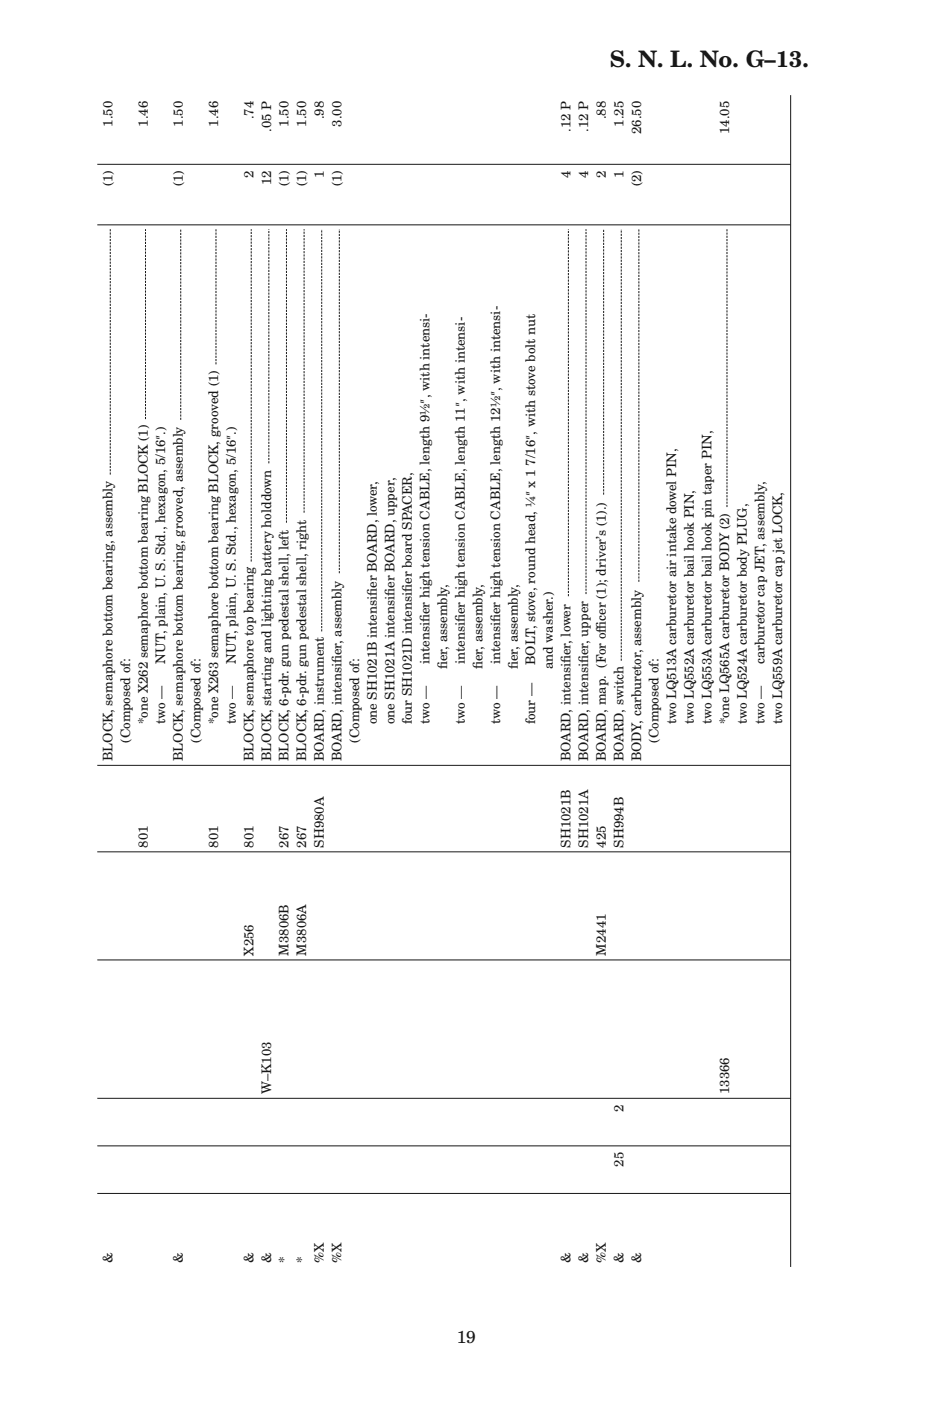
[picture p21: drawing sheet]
<svg xmlns="http://www.w3.org/2000/svg" width="152mm" height="229mm" viewBox="0 0 152 229" stroke-linecap="round" stroke-linejoin="round" font-family="sans-serif">
<defs><g id="words">
<text font-size="3.7" fill="#181715" x="99.5" y="10.9">S. N. L. No. G–13.</text>
<text font-size="2.8" fill="#181715" x="74.5" y="219.1">19</text>
<g font-size="2.2" fill="#181715">
<text x="18.3" y="20.7" transform="rotate(-90 18.3 20.7)">1.50</text>
<text x="24.1" y="20.7" transform="rotate(-90 24.1 20.7)">1.46</text>
<text x="29.8" y="20.7" transform="rotate(-90 29.8 20.7)">1.50</text>
<text x="35.6" y="20.7" transform="rotate(-90 35.6 20.7)">1.46</text>
<text x="41.3" y="19.5" transform="rotate(-90 41.3 19.5)">.74</text>
<text x="44.2" y="21.5" transform="rotate(-90 44.2 21.5)">.05 P</text>
<text x="47.1" y="20.7" transform="rotate(-90 47.1 20.7)">1.50</text>
<text x="50" y="20.7" transform="rotate(-90 50 20.7)">1.50</text>
<text x="52.8" y="19.5" transform="rotate(-90 52.8 19.5)">.98</text>
<text x="55.7" y="20.7" transform="rotate(-90 55.7 20.7)">3.00</text>
<text x="93.1" y="21.5" transform="rotate(-90 93.1 21.5)">.12 P</text>
<text x="96" y="21.5" transform="rotate(-90 96 21.5)">.12 P</text>
<text x="98.8" y="19.5" transform="rotate(-90 98.8 19.5)">.88</text>
<text x="101.7" y="20.7" transform="rotate(-90 101.7 20.7)">1.25</text>
<text x="104.6" y="21.9" transform="rotate(-90 104.6 21.9)">26.50</text>
<text x="119" y="21.9" transform="rotate(-90 119 21.9)">14.05</text>
<text x="41.3" y="29" transform="rotate(-90 41.3 29)">2</text>
<text x="52.8" y="29" transform="rotate(-90 52.8 29)">1</text>
<text x="93.1" y="29" transform="rotate(-90 93.1 29)">4</text>
<text x="96" y="29" transform="rotate(-90 96 29)">4</text>
<text x="98.8" y="29" transform="rotate(-90 98.8 29)">2</text>
<text x="101.7" y="29" transform="rotate(-90 101.7 29)">1</text>
<text x="18.3" y="30.4" transform="rotate(-90 18.3 30.4)">(1)</text>
<text x="29.8" y="30.4" transform="rotate(-90 29.8 30.4)">(1)</text>
<text x="44.2" y="30.2" transform="rotate(-90 44.2 30.2)">12</text>
<text x="47.1" y="30.4" transform="rotate(-90 47.1 30.4)">(1)</text>
<text x="50" y="30.4" transform="rotate(-90 50 30.4)">(1)</text>
<text x="55.7" y="30.4" transform="rotate(-90 55.7 30.4)">(1)</text>
<text x="104.6" y="30.4" transform="rotate(-90 104.6 30.4)">(2)</text>
<text x="87.3" y="76" transform="rotate(-90 87.3 76)">7/16″, with stove bolt nut</text>
<text x="61.5" y="97.2" transform="rotate(-90 61.5 97.2)">i</text>
<text x="64.3" y="97.2" transform="rotate(-90 64.3 97.2)">i</text>
<text x="67.2" y="96.6" transform="rotate(-90 67.2 96.6)">i</text>
<text x="70.1" y="101.5" transform="rotate(-90 70.1 101.5)">i</text>
<text x="75.8" y="101.5" transform="rotate(-90 75.8 101.5)">i</text>
<text x="81.6" y="101.5" transform="rotate(-90 81.6 101.5)">i</text>
<text x="98.8" y="103.2" transform="rotate(-90 98.8 103.2)">f</text>
<text x="98.8" y="103.2" transform="rotate(-90 98.8 103.2)">i</text>
<text x="27" y="108.3" transform="rotate(-90 27 108.3)">NUT, plain, U. S. Std., hexagon, 5/16″.)</text>
<text x="38.5" y="108.3" transform="rotate(-90 38.5 108.3)">NUT, plain, U. S. Std., hexagon, 5/16″.)</text>
<text x="55.7" y="108.2" transform="rotate(-90 55.7 108.2)">i</text>
<text x="70.1" y="108.3" transform="rotate(-90 70.1 108.3)">intensifer high tension CABLE, length 9½″, with intensi-</text>
<text x="73" y="109.2" transform="rotate(-90 73 109.2)">fer, assembly,</text>
<text x="73" y="109.2" transform="rotate(-90 73 109.2)">i</text>
<text x="75.8" y="108.3" transform="rotate(-90 75.8 108.3)">intensifer high tension CABLE, length 11″, with intensi-</text>
<text x="78.7" y="109.2" transform="rotate(-90 78.7 109.2)">fer, assembly,</text>
<text x="78.7" y="109.2" transform="rotate(-90 78.7 109.2)">i</text>
<text x="81.6" y="108.3" transform="rotate(-90 81.6 108.3)">intensifer high tension CABLE, length 12½″, with intensi-</text>
<text x="84.5" y="109.2" transform="rotate(-90 84.5 109.2)">fer, assembly,</text>
<text x="84.5" y="109.2" transform="rotate(-90 84.5 109.2)">i</text>
<text x="87.3" y="108.5" transform="rotate(-90 87.3 108.5)">BOLT, stove, round head, ¼″ x 1</text>
<text x="90.2" y="109.2" transform="rotate(-90 90.2 109.2)">and washer.)</text>
<text x="93.1" y="108.2" transform="rotate(-90 93.1 108.2)">i</text>
<text x="96" y="108.2" transform="rotate(-90 96 108.2)">i</text>
<text x="124.7" y="108.3" transform="rotate(-90 124.7 108.3)">carburetor cap JET, assembly,</text>
<text x="24.1" y="118.2" transform="rotate(-90 24.1 118.2)">*one X262 semaphore bottom bearing BLOCK (1)</text>
<text x="27" y="118.2" transform="rotate(-90 27 118.2)">two —</text>
<text x="35.6" y="118.2" transform="rotate(-90 35.6 118.2)">*one X263 semaphore bottom bearing BLOCK, grooved (1)</text>
<text x="38.5" y="118.2" transform="rotate(-90 38.5 118.2)">two —</text>
<text x="61.5" y="118.2" transform="rotate(-90 61.5 118.2)">one SH1021B intensifer BOARD, lower,</text>
<text x="64.3" y="118.2" transform="rotate(-90 64.3 118.2)">one SH1021A intensifer BOARD, upper,</text>
<text x="67.2" y="118.2" transform="rotate(-90 67.2 118.2)">four SH1021D intensifer board SPACER,</text>
<text x="70.1" y="118.2" transform="rotate(-90 70.1 118.2)">two —</text>
<text x="75.8" y="118.2" transform="rotate(-90 75.8 118.2)">two —</text>
<text x="81.6" y="118.2" transform="rotate(-90 81.6 118.2)">two —</text>
<text x="87.3" y="118.2" transform="rotate(-90 87.3 118.2)">four —</text>
<text x="110.3" y="118.2" transform="rotate(-90 110.3 118.2)">two LQ513A carburetor air intake dowel PIN,</text>
<text x="113.2" y="118.2" transform="rotate(-90 113.2 118.2)">two LQ552A carburetor bail hook PIN,</text>
<text x="116.1" y="118.2" transform="rotate(-90 116.1 118.2)">two LQ553A carburetor bail hook pin taper PIN,</text>
<text x="119" y="118.2" transform="rotate(-90 119 118.2)">*one LQ565A carburetor BODY (2)</text>
<text x="121.8" y="118.2" transform="rotate(-90 121.8 118.2)">two LQ524A carburetor body PLUG,</text>
<text x="124.7" y="118.2" transform="rotate(-90 124.7 118.2)">two —</text>
<text x="127.6" y="118.2" transform="rotate(-90 127.6 118.2)">two LQ559A carburetor cap jet LOCK,</text>
<text x="18.3" y="124.2" transform="rotate(-90 18.3 124.2)">BLOCK, semaphore bottom bearing, assembly</text>
<text x="21.2" y="121.2" transform="rotate(-90 21.2 121.2)">(Composed of:</text>
<text x="29.8" y="124.2" transform="rotate(-90 29.8 124.2)">BLOCK, semaphore bottom bearing, grooved, assembly</text>
<text x="32.7" y="121.2" transform="rotate(-90 32.7 121.2)">(Composed of:</text>
<text x="41.3" y="124.2" transform="rotate(-90 41.3 124.2)">BLOCK, semaphore top bearing</text>
<text x="44.2" y="124.2" transform="rotate(-90 44.2 124.2)">BLOCK, starting and lighting battery holddown</text>
<text x="47.1" y="124.2" transform="rotate(-90 47.1 124.2)">BLOCK, 6-pdr. gun pedestal shell, left</text>
<text x="50" y="124.2" transform="rotate(-90 50 124.2)">BLOCK, 6-pdr. gun pedestal shell, right</text>
<text x="52.8" y="124.2" transform="rotate(-90 52.8 124.2)">BOARD, instrument</text>
<text x="55.7" y="124.2" transform="rotate(-90 55.7 124.2)">BOARD, intensifer, assembly</text>
<text x="58.6" y="121.2" transform="rotate(-90 58.6 121.2)">(Composed of:</text>
<text x="93.1" y="124.2" transform="rotate(-90 93.1 124.2)">BOARD, intensifer, lower</text>
<text x="96" y="124.2" transform="rotate(-90 96 124.2)">BOARD, intensifer, upper</text>
<text x="98.8" y="124.2" transform="rotate(-90 98.8 124.2)">BOARD, map. (For ofcer (1); driver’s (1).)</text>
<text x="101.7" y="124.2" transform="rotate(-90 101.7 124.2)">BOARD, switch</text>
<text x="104.6" y="124.2" transform="rotate(-90 104.6 124.2)">BODY, carburetor, assembly</text>
<text x="107.5" y="121.2" transform="rotate(-90 107.5 121.2)">(Composed of:</text>
<text x="24.1" y="138.3" transform="rotate(-90 24.1 138.3)">801</text>
<text x="35.6" y="138.3" transform="rotate(-90 35.6 138.3)">801</text>
<text x="41.3" y="138.3" transform="rotate(-90 41.3 138.3)">801</text>
<text x="47.1" y="138.3" transform="rotate(-90 47.1 138.3)">267</text>
<text x="50" y="138.3" transform="rotate(-90 50 138.3)">267</text>
<text x="52.8" y="138.3" transform="rotate(-90 52.8 138.3)">SH980A</text>
<text x="93.1" y="138.3" transform="rotate(-90 93.1 138.3)">SH1021B</text>
<text x="96" y="138.3" transform="rotate(-90 96 138.3)">SH1021A</text>
<text x="98.8" y="138.3" transform="rotate(-90 98.8 138.3)">425</text>
<text x="101.7" y="138.3" transform="rotate(-90 101.7 138.3)">SH994B</text>
<text x="41.3" y="155.9" transform="rotate(-90 41.3 155.9)">X256</text>
<text x="47.1" y="155.9" transform="rotate(-90 47.1 155.9)">M3806B</text>
<text x="50" y="155.9" transform="rotate(-90 50 155.9)">M3806A</text>
<text x="98.8" y="155.9" transform="rotate(-90 98.8 155.9)">M2441</text>
<text x="44.2" y="178.5" transform="rotate(-90 44.2 178.5)">W–K103</text>
<text x="119" y="178.5" transform="rotate(-90 119 178.5)">13366</text>
<text x="101.7" y="181.4" transform="rotate(-90 101.7 181.4)">2</text>
<text x="101.7" y="190.3" transform="rotate(-90 101.7 190.3)">25</text>
<text x="18.3" y="206" transform="rotate(-90 18.3 206)">&amp;</text>
<text x="29.8" y="206" transform="rotate(-90 29.8 206)">&amp;</text>
<text x="41.3" y="206" transform="rotate(-90 41.3 206)">&amp;</text>
<text x="44.2" y="206" transform="rotate(-90 44.2 206)">&amp;</text>
<text x="47.1" y="206" transform="rotate(-90 47.1 206)">*</text>
<text x="50" y="206" transform="rotate(-90 50 206)">*</text>
<text x="52.8" y="206" transform="rotate(-90 52.8 206)">%X</text>
<text x="55.7" y="206" transform="rotate(-90 55.7 206)">%X</text>
<text x="93.1" y="206" transform="rotate(-90 93.1 206)">&amp;</text>
<text x="96" y="206" transform="rotate(-90 96 206)">&amp;</text>
<text x="98.8" y="206" transform="rotate(-90 98.8 206)">%X</text>
<text x="101.7" y="206" transform="rotate(-90 101.7 206)">&amp;</text>
<text x="104.6" y="206" transform="rotate(-90 104.6 206)">&amp;</text>
</g>
</g></defs>
<g fill="none" stroke="#181715" stroke-width=".16" stroke-dasharray=".4 .2" stroke-linecap="butt">
<path d="M35.2 59.5v-22.1M18 77.4v-40M23.7 68.4v-31M29.5 68.5v-31.1M43.9 75.6v-38.2M41 91.6v-54.2M46.7 85.3v-47.9M49.6 83.7v-46.3M55.4 93.5v-56.1M92.7 97.3v-59.9M95.6 96.9v-59.5M98.5 80.7v-43.3"/>
<path d="M104.2 94.9v-57.5M118.6 82.7v-45.3M52.5 103v-65.6M101.4 107.8v-70.4"/>
</g>
<path d="M129 15.5v191.2M15.9 36.7h113.1M15.9 26.8h113.1M15.9 139h113.1M15.9 124.9h113.1M15.9 156.6h113.1M15.9 179.2h113.1M15.9 194.7h113.1M15.9 187h113.1" fill="none" stroke="#181715" stroke-width=".16"/>
<use href="#words"/>
</svg>
